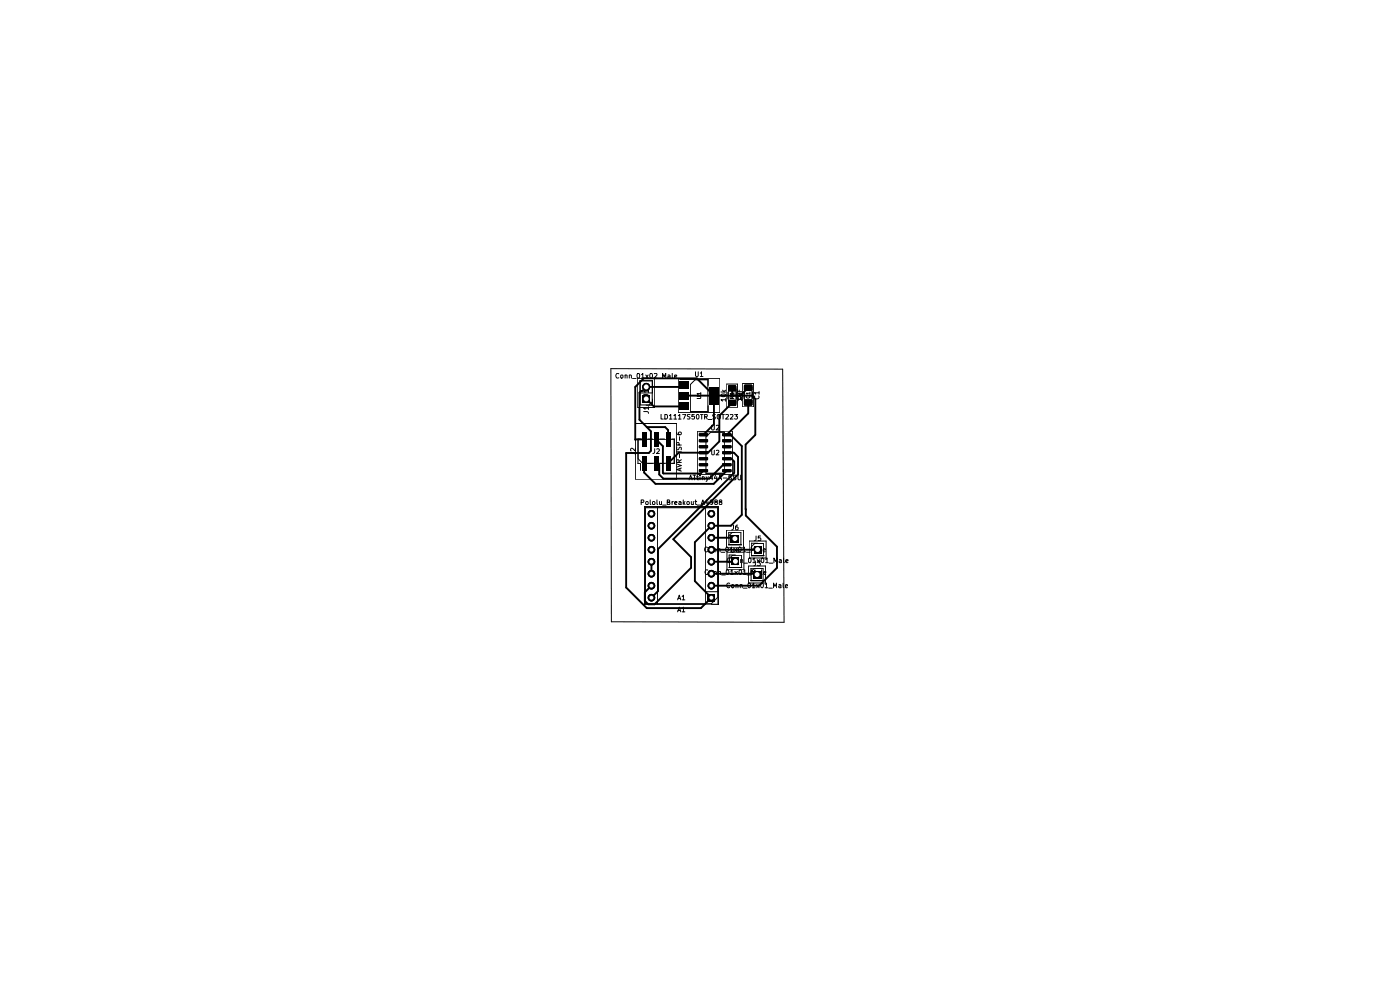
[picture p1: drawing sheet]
<svg xmlns="http://www.w3.org/2000/svg" width="297mm" height="210mm" viewBox="0 0 297 210" stroke-linecap="round" stroke-linejoin="round" font-family="sans-serif">
<g fill="#000">
<path d="M136 96.5h1v3.2h-1zM136 91.5h1v3.1h-1zM136.1 83.7h1.7v1.6h-1.7zM136.1 82h1.7a.85 .85 0 0 1-.9 .8 .85 .85 0 0 1-.8-.8zM136.3 81.4a.85 .85 0 0 1 1-.2 .85 .85 0 0 1 .5 .8h-1.7zM138.6 96.5h1v3.2h-1zM138.6 91.5h1v3.1h-1zM141.1 96.5h1v3.2h-1zM141.1 91.5h1v3.1h-1zM144 83h2v1.5h-2zM144 85.3h2v1.5h-2zM144 80.8h2v1.5h-2z"/>
<path d="M148.1 91.8h1.8l.2 .5-1.9 .1zM148.1 93.1l1.8-.1 .2 .6-1.9 .1zM148.1 94.4l1.8-.1 .2 .5-1.9 .1zM148.1 95.6h1.8l.2 .5-1.9 .1-.1-.1zM148.1 96.9h1.8l.2 .5-1.9 .1zM148.1 98.2l1.8-.1 .2 .5-1.9 .1zM148.1 99.5l1.8-.1 .2 .5-1.9 .1zM150.3 81.9h2v3.8h-2zM153.1 99.5l1.8-.1 .1 .5-1.8 .1zM153.1 98.2l1.8-.1 .1 .5-1.8 .1zM153.1 96.9h1.8l.1 .5-1.8 .1zM153.1 95.6h1.8l.1 .5-1.8 .1-.1-.1z"/>
<path d="M153.1 94.4l1.8-.1 .1 .5-1.8 .1zM153.1 93.1l1.8-.1 .1 .6-1.8 .1zM153.1 91.8h1.8l.1 .5-1.8 .1zM154.3 81.7h1.7v1.1h-1.6zM154.3 84.8l1.6-.1 .1 1.2-1.6 .1zM157.8 81.5h1.6v1.2l-1.6 .1-.2-1.1zM157.7 84.6h1.7v1.3h-1.7zM137.2 116.4h1.6a.8 .8 0 0 1-.8 .8 .8 .8 0 0 1-.8-.8zM137.5 115.9a.8 .8 0 0 1 .9-.2 .8 .8 0 0 1 .4 .7h-1.6zM137.2 119h1.6a.8 .8 0 0 1-.8 .8 .8 .8 0 0 1-.8-.8zM137.5 118.4a.8 .8 0 0 1 .9-.2 .8 .8 0 0 1 .4 .8h-1.6zM137.2 108.8h1.6a.8 .8 0 0 1-.8 .8 .8 .8 0 0 1-.8-.8z"/>
<path d="M137.5 108.3a.8 .8 0 0 1 .9-.2 .8 .8 0 0 1 .4 .7h-1.6zM137.2 111.4h1.6a.8 .8 0 0 1-.8 .8 .8 .8 0 0 1-.8-.8zM137.5 110.8a.8 .8 0 0 1 .9-.2 .8 .8 0 0 1 .4 .8h-1.6zM137.2 113.9h1.6a.8 .8 0 0 1-.8 .8 .8 .8 0 0 1-.8-.8zM137.5 113.3a.8 .8 0 0 1 .9-.1 .8 .8 0 0 1 .4 .7h-1.6zM149.9 119h1.6a.8 .8 0 0 1-.8 .8 .8 .8 0 0 1-.8-.8zM150.2 118.4a.8 .8 0 0 1 .9-.2 .8 .8 0 0 1 .4 .8h-1.6zM149.9 116.4h1.6a.8 .8 0 0 1-.8 .8 .8 .8 0 0 1-.8-.8zM150.2 115.9a.8 .8 0 0 1 .9-.2 .8 .8 0 0 1 .4 .7h-1.6zM149.9 113.9h1.6a.8 .8 0 0 1-.8 .8 .8 .8 0 0 1-.8-.8zM150.2 113.3a.8 .8 0 0 1 .9-.1 .8 .8 0 0 1 .4 .7h-1.6zM149.9 111.4h1.6a.8 .8 0 0 1-.8 .8 .8 .8 0 0 1-.8-.8z"/>
<path d="M150.2 110.8a.8 .8 0 0 1 .9-.2 .8 .8 0 0 1 .4 .8h-1.6zM149.9 108.8h1.6a.8 .8 0 0 1-.8 .8 .8 .8 0 0 1-.8-.8zM150.2 108.3a.8 .8 0 0 1 .9-.2 .8 .8 0 0 1 .4 .7h-1.6zM154.9 113.2h1.7v1.7h-1.7zM155 118h1.7v1.7h-1.7zM159.7 115.5h1.7v1.7h-1.7zM137.2 121.5h1.6a.8 .8 0 0 1-.8 .8 .8 .8 0 0 1-.8-.8zM137.5 121a.8 .8 0 0 1 .9-.2 .8 .8 0 0 1 .4 .7h-1.6zM137.2 124.1h1.6a.8 .8 0 0 1-.8 .8 .8 .8 0 0 1-.8-.8zM137.5 123.5a.8 .8 0 0 1 .9-.2 .8 .8 0 0 1 .4 .8h-1.6zM137.2 126.6h1.6a.8 .8 0 0 1-.8 .8 .8 .8 0 0 1-.8-.8zM137.5 126a.8 .8 0 0 1 .9-.1 .8 .8 0 0 1 .4 .7h-1.6z"/>
<path d="M149.9 125.8h1.7v1.6h-1.7zM149.9 124.1h1.6a.8 .8 0 0 1-.8 .8 .8 .8 0 0 1-.8-.8zM150.2 123.5a.8 .8 0 0 1 .9-.2 .8 .8 0 0 1 .4 .8h-1.6zM149.9 121.5h1.6a.8 .8 0 0 1-.8 .8 .8 .8 0 0 1-.8-.8zM150.2 121a.8 .8 0 0 1 .9-.2 .8 .8 0 0 1 .4 .7h-1.6zM159.6 120.8h1.7v1.7h-1.7z"/>
</g>
<g fill="none" stroke="#000" stroke-width=".21">
<path d="M129.5 78.1l36.4 .1 .3 53.6-36.6-.1zM131.1 79.2a.45 .45 0 0 0-.6 .4 .45 .45 0 0 0 .6 .4M131.6 79.5h.4l-.1 .5h-.3zM132.5 79.5h.4v.6M132.5 79.4v.7M133.4 79.5h.3l.1 .6M133.4 79.4v.7M135.1 79.2l.1-.1a.49 .49 0 0 1 .4 .5 .49 .49 0 0 1-.5 .4l-.1-.3zM135.9 79.4l.3-.3v1M136.9 79.4l.5 .7M137.4 79.4l-.5 .7M137.8 79.2l.1-.1a.49 .49 0 0 1 .4 .5 .49 .49 0 0 1-.5 .4l-.1-.3z"/>
<path d="M138.7 79.2l.3-.1 .2 .3-.6 .7h.6M141.6 79.5l.4 .1v.5M142 79.7l-.5 .2 .2 .2 .3-.1M142.5 79.1v.8l.1 .2M142.9 79.7h.5v-.2l-.5 .1 .1 .4h.4M147.4 78.8v.8l.2 .2 .4-.2v-.8M148.4 79l.3-.2v1M148.4 79.8h.6M133.6 95.9l.9 .1 .2 .3M134 80.2h.8M134.7 94.9v.7l-.8-.7-.3 .2 .1 .4M134.7 89.7h8.7v11.8h-8.7z"/>
<path d="M135.1 80.1h3.6v6.2h-3.6zM135.2 93h7.7v5.1h-6.7l-1-.9zM135.6 80.6h2.7v2.6h-2.7zM135.7 80.7h2.5v4.4l-.6 .7h-1.9zM135.7 93h-.5v5.2h.5v1.4M135.9 80.1h.6M136.2 98.1v1.1h.6v-1.1M136.2 93v-1h.6v1M136.4 83.6h.9l.1 .4M136.4 87.2h.9l.1 .4M137.3 98.2h1M137.3 93h1"/>
<path d="M137.4 82.9h-1l.3 .2M137.4 86.5h-1l.3 .2M137.4 82.6v.5M137.4 86.2v.5M138.3 84.5v1.3h-1.4M138.7 98.1v1.1h.7v-1.1M138.7 93v-1h.7v1M138.7 95v.8l-.3 .3M139.2 95.2l.3-.2 .2 .3-.6 .8h.6M139.4 80.2h.8M139.8 98.2h1M139.8 93h1"/>
<path d="M140.1 87.8v1h.5M140.4 80.1v-1l.3 .7 .4-.7v1M140.9 87.8a.5 .5 0 0 1 .6 .5 .5 .5 0 0 1-.6 .5zM141.3 98.1v1.1h.6v-1.1M141.3 93v-1h.6v1M141.8 88l.3-.2v1M141.8 88.8h.6M142.3 93h.6v5.2h-.6M142.8 88l.3-.2v1M142.8 88.8h.6M143.4 98.3l1 .3-1 .3M143.4 91.6v.3l.4 .2 .5-.1v-.4h-.5v.3l.2 .2"/>
<path d="M143.4 95.7h1M143.4 94.7l.1 .5a.41 .41 0 0 0 .5-.4h.3v.5M143.7 80.2h8.8v7.2h-8.8zM143.8 88l.2-.2v1M143.8 88.8h.5M143.9 97.9v-.4l-.4-.1-.1 .5h1M143.9 94.3v-.5h-.4l-.1 .5h1M144 92.5v.8M144 96.2v.7M144.1 80.4h6v1.2M144.1 99.2v.5M144.4 99.1l-1 .4 1 .3"/>
<path d="M144.4 97.4l-.5 .3M144.7 87.8h.6l-.4 1M146.2 87.8l-.5 .1a.44 .44 0 0 0 .5 .5l-.1 .3h-.4M146.3 81.4l1-.9h2.7v6.6h-3.7zM147.1 87.8h-.4l-.1 .4h.5v.5h-.5M147.7 87.8h.1a.49 .49 0 0 1 .4 .5 .49 .49 0 0 1-.5 .4l-.1-.3zM147.7 83.9h.7l.1 .2-.1 .3h-.7M147.8 91.3h7.5v9.2h-7.5zM148.1 91.5h5.4M148.4 87.8h.6M148.5 83.4h-.8l.2 .2M148.5 83.1v.5"/>
<path d="M148.7 87.8v1M149.3 88.3l.5-.1v-.3l-.5-.1v1M149.6 88.3l.3 .5M150.1 85.9v1.3h-3.8M150.1 88.8h.7M150.6 91.6h2.9v8.6h-3.9v-7.7zM150.8 90.1v.8l.2 .2 .4-.2v-.8M150.8 95.4v.8l.2 .1 .4-.1v-.8M151.6 87.8l-.5 .1a.41 .41 0 0 0 .5 .5l-.1 .3h-.5M151.8 95.5l.4-.1 .1 .2-.5 .7h.5M151.8 90.2l.4-.1 .2 .3-.6 .7h.6M152.1 87.8l.5 .1 .1 .5-.3 .4-.3-.1-.1-.3z"/>
<path d="M152.8 83h1M152.8 83.6a.49 .49 0 0 1 .6-.2 .49 .49 0 0 1 .3 .5 .49 .49 0 0 1-.5 .2 .49 .49 0 0 1-.4-.5zM152.9 87.8h.6M153.1 82.6l.4 .4M153.2 87.8v1M153.8 84.7h-1l.3 .3M153.8 84.4v.6M153.8 82.6l-.4 .3M153.8 87.9l.4-.1 .2 .2-.6 .8h.6M154 81.3h2.3v5h-2.3zM154.2 83.1v1.4M154.3 82.2h1.7v3.2h-1.7z"/>
<path d="M154.8 87.9l.3-.1 .2 .2-.6 .8h.6M155.1 84.4v-.4h-.3l-.1 .4h.8M155.5 83.4h-.8l.2 .2M155.5 83.9l-.4 .3M155.5 83.2v.4M155.7 87.8h.6l-.4 .3 .3 .1v.5h-.5M156.1 83.1v1.4M156.2 82.5v.5h1M156.5 83.4h.7M156.6 82.6v.4M157 84.6l-.1-.5h-.4l-.1 .5h1M157.1 83.4v.4l-.6 .1"/>
<path d="M157.2 84.6h-1l.3 .3M157.2 84.3v.6M157.4 81.2h2.3v5h-2.3zM157.4 83.3h-1l.3 .3M157.4 84l-.4 .3M157.6 83v1.4M157.8 82.1h1.5v3.2h-1.5zM158.2 83.8a.35 .35 0 0 0 .3 .5 .35 .35 0 0 0 .3-.5M158.9 83.3h-.8l.2 .2M158.9 83.1v.4M159.5 83v1.4M160 83.9a.44 .44 0 0 0 .4 .6 .44 .44 0 0 0 .4-.6"/>
<path d="M160.9 83.2h-1l.3 .3M160.9 82.9v.6M135.9 106.4h.5v-.5h-.5v1M136.5 107.3h15.8v20.8h-15.8zM136.8 107.5h15.2v19.1l-1.3 1.3h-13.9zM136.9 106.3h.4v.5l-.3 .1-.2-.2zM137.8 105.9v.9l.1 .1M138.3 106.3h.4v.5h-.4zM139.2 105.9v.9l.2 .1M139.3 107.4v20.6M139.8 106.2v.6h.4M140.2 106.2v.7"/>
<path d="M140.4 107h.8M141.4 106.4l.5-.1-.1-.4h-.4v1h.4l.2-.3-.3-.2M142.4 106.2v.7M142.7 106.2l-.3 .2M143 106.6l.5-.1-.1-.2-.3-.1-.1 .2v.4h.4M143.9 106.3h.4v.6l-.4-.1v-.2l.4-.1M144.8 105.9v1M144.9 106.5l.3 .4M145.2 106.2l-.4 .4M145.6 106.3h.4v.5h-.4zM146 101.6l.4-1 .3 1M146.1 101.4h.5"/>
<path d="M146.5 106.2v.6h.4M146.9 100.6h.5M146.9 106.2v.7M147.2 100.6v1M147.3 106.2h.3M147.4 105.9v.9l.2 .1M147.6 101h.4M147.8 107h.7M147.8 100.6v.9l.2 .1M148.3 100.6v.1M148.3 101v.6M148.6 106.9l.3-1 .4 1"/>
<path d="M148.7 106.6h.5M148.8 101.1l.4-.1 .1 .6M148.8 101v.6M149.5 107.4v20.6h-12.8v-20.6h15.4v17.9h-2.6M149.6 100.3h3.9M149.6 101l.3 .6M149.8 105.8l-.2 .8h.6M149.9 116a.44 .44 0 0 0-.6 .4 .44 .44 0 0 0 .6 .4M150 106.2v.7M150.1 101l-.5 1M150.4 116.3l.3-.1 .1 .2v.3l-.1 .2-.4-.2zM150.7 100.6l-.3 .7h.7"/>
<path d="M150.9 101v.6M151.1 106.3l-.2 .2h-.3l-.1-.5 .4-.1 .2 .2-.1 .5-.4 .3M151.3 116.3h.3l.1 .6M151.3 116.2v.7M151.6 100.6l-.2 .7h.6M151.6 106.3l-.1-.2 .1-.2h.3l.1 .3a.4 .4 0 0 0-.4 .2 .4 .4 0 0 0 0 .4h.4v-.3l-.2-.2M151.9 101v.6M152.2 116.3h.4v.6M152.3 101.6l.3-1 .3 1M152.3 101.4h.5M152.6 106.3l-.2-.2 .2-.2h.3v.3a.4 .4 0 0 0-.4 .2 .4 .4 0 0 0 0 .4h.4l.1-.3-.2-.2M152.8 117h.8"/>
<path d="M153.3 101.3h.7M153.9 116l.1-.1a.48 .48 0 0 1 .4 .5 .48 .48 0 0 1-.5 .4l-.1-.3zM153.9 112.3h3.6v3.6h-3.6zM154.1 117.1h3.5v3.6h-3.5zM154.4 115.4h2.7zM154.5 115.4v-1.9l.6-.7h1.9v2.6M154.7 118.3a.45 .45 0 0 0-.6 .4 .45 .45 0 0 0 .6 .4M154.7 116.2l.3-.3v1M154.7 116.9h.6M155 100.7h-.5a.43 .43 0 0 0 .5 .6l-.1 .3h-.5M155.2 118.6h.4l-.1 .5h-.3zM155.2 114.4l.9 .1 .1 .3"/>
<path d="M155.2 113.5l.3 .5h.5l.2-.2-.1-.3h-.5v.3l.2 .2M155.3 119.2l.9 .1 .1 .3M155.4 111.2v.7l-.3 .3M155.5 116v.9l-.4 .1M155.6 116.2l.6 .7M155.6 118.3h.7M155.7 112.8h-1.3v1.3M155.9 117.6h-1.4v1.3M156 100.7h-.6a.43 .43 0 0 0 .5 .6v.3h-.5M156 118.2v.6l-.7-.2M156.1 118.6h.4v.6M156.1 118.5v.7"/>
<path d="M156.2 116.2l-.6 .7M156.2 116l-.2 .7h.6M156.3 111.2l-.4 .3v.5l.2 .2 .3-.1v-.3l-.2-.2-.3 .2M156.4 100.6v.8l.2 .2 .4-.2v-.8M156.4 116.4v.6M156.6 116l.1-.1a.48 .48 0 0 1 .4 .5 .48 .48 0 0 1-.5 .4l-.1-.3zM157 118.6h.3l.1 .6M157 118.5v.7M157.4 116.2l.3-.3v1M157.4 116.9h.6M157.6 119.3h.8M158.2 117h.8"/>
<path d="M158.6 119.9h3.6v3.6h-3.6zM158.7 118.3l.1-.1a.49 .49 0 0 1 .4 .5 .49 .49 0 0 1-.5 .4l-.1-.3zM158.7 114.6h3.6v3.6h-3.6zM159.2 116.9v-1l.3 .7 .4-.7v1M159.2 117.7h2.7zM159.3 117.7v-1.9l.6-.7h1.9v2.6M159.5 118.5l.3-.3v1M159.5 119.2h.6M160 116.7l.9 .1 .1 .3M160 115.8v.5h.5l-.1-.4 .4-.2 .2 .2-.1 .4M160.1 118.8v.7l-.3 .3M160.2 113.5v.9l-.4 .1"/>
<path d="M160.3 116.3h.4l.1 .6M160.5 118.5l.5 .7M160.5 118.8h.6l-.3 .4 .3 .1v.4h-.6M160.5 115.1h-1.3v1.3M160.8 116.4l-.5 .2 .2 .3 .3-.1M161 118.5l-.5 .7M161.2 113.5h-.5v.5h.4l.1 .3-.2 .2-.3-.1M161.3 115.9v.8l.1 .2M161.4 118.2h.1a.49 .49 0 0 1 .4 .5 .49 .49 0 0 1-.5 .4l-.1-.3zM161.7 116.6l.5-.2v-.1l-.3-.1-.2 .2 .1 .4h.4M162.3 118.5l.2-.3v1M162.3 119.2h.5"/>
<path d="M163 119.3h.8M164 119.2v-1l.3 .7 .4-.7v1M165.2 118.6h.3l.1 .6M165.6 118.8l-.5 .1 .1 .2h.4M166.1 118.2v.9l.1 .1M166.5 118.9l.5-.1v-.2l-.3-.1-.2 .2 .1 .4h.4M143.6 127.1l.3-1 .4 1M143.6 129.6l.3-1 .4 1M143.7 126.8h.5M143.7 129.3h.5M144.6 126.3l.2-.2v1M144.6 128.9l.2-.3v1"/>
<path d="M144.6 127.1h.5M144.6 129.6h.5M150 120.8a.44 .44 0 0 0-.6 .4 .44 .44 0 0 0 .6 .4M150.5 121.1l.2-.1 .2 .2v.3l-.2 .2-.3-.2zM151.4 121.1h.3l.1 .6M151.4 121v.7M152.1 126.6v1.4h-1.4M152.3 121.1h.3l.1 .6M152.9 121.8h.8M154 120.8l.1-.1a.48 .48 0 0 1 .4 .5 .48 .48 0 0 1-.5 .4l-.1-.3zM154.5 120.2h2.7zM154.6 120.2v-1.9l.6-.7h1.9v2.6"/>
<path d="M154.6 123.6a.44 .44 0 0 0-.6 .4 .44 .44 0 0 0 .6 .4M154.8 121l.3-.3v1M154.8 121.7h.6M155.1 123.9l.3-.1 .1 .2-.1 .4h-.3zM155.7 121l.6 .7M156 123.9h.3l.1 .6M156 123.8v.7M156.3 121l-.6 .7M156.7 120.8l.1-.1a.48 .48 0 0 1 .4 .5 .48 .48 0 0 1-.5 .4l-.1-.3zM156.9 123.9h.4v.6M156.9 123.8v.7M157.5 124.6h.8"/>
<path d="M157.6 121l.2-.3v1M157.6 121.7h.5M158.3 121.8h.8M158.6 123.6l.1-.1a.49 .49 0 0 1 .4 .5 .49 .49 0 0 1-.5 .4l-.1-.3zM159.2 121.1l.6-.7h1.9v2.6M159.3 121.7v-1l.3 .7 .4-.7v1M159.4 123.8l.3-.3v1M159.4 124.5h.6M159.9 122l.9 .1 .1 .3M159.9 121.7v-.7l.4 .4 .1-.3h.5l-.1 .6M160.3 123.8l.6 .7M160.4 120.4h-1.3v2.6h2.7h-2.7"/>
<path d="M160.5 121.1h.3l.1 .6M160.9 121.3l-.5 .1 .2 .3 .3-.1M160.9 123.8l-.6 .7M161.3 123.6l.1-.1a.49 .49 0 0 1 .4 .5 .49 .49 0 0 1-.5 .4l-.1-.3zM161.4 120.7v.8l.1 .2M161.8 121.4l.5-.1v-.2l-.3-.1-.2 .2 .1 .4h.4M162.1 123.8l.3-.3v1M162.1 124.5h.6M162.9 124.6h.8M163.9 124.5v-1l.3 .7 .4-.7v1M165.1 123.9h.3l.1 .6M165.5 124.1l-.5 .2 .2 .2 .3-.1"/>
<path d="M166 123.5v.8l.1 .2M166.4 124.2l.5-.1-.1-.3-.3 .1-.1 .4 .2 .2 .3-.1"/>
</g>
<g fill="none" stroke="#000" stroke-width=".4">
<path d="M136.5 98.1v2l2.4 2.4h12.3l2.8-2.8M136.9 84.5l1.7 1.6h6.4M136.9 84.5l.7 .7M136.9 84.5l-.3 .3M137.1 90.5h3.9l.6 .6-.1 2M139 93.8v-.7l1.5 1.4v5.7l.1 .1h7.9l.6-.6M139 98.1h.4l.3 .3v2.1l.9 .9h9.7l3-3h.7M145 83.8h14.4l.7 .7v7.6l-2.1 2.1 .1 15 6.6 6.6v4.5l-3.8 3.8h-10.2M145.5 81.5h-.5l-.5 .5h-7.6l-1.4 1.2v5.7l1.6 1.6M149.1 92.1l2.2-2.2v-6.1l-3.6-3.7h-11.3l-1.8 1.9v11.1h1.9M154 95.9h1.5l.9 .9v3.7l-13.7 13.7 3.8 3.8v2.3l-7.8 7.7h-1.3l-.7-.7v-1.8l1.3-1.4M154 97.2h1l.6 .6v2.4l-16.2 16.1v8.9l-1.4 1.4"/>
<path d="M155.2 85.3l-2.8 2.8v5.4l-2.3 2.4h-6.3l-2.2 2.2M155.2 82.3l-.2 1.5M158.6 85.3v2.3l-4.6 4.5h.8l2.4 2.4v14.6l-2.3 2.3h-4.2l-3.4 3.5v8.2l3.4 3.5-2.2 2.2h-11.4l-4.4-4.4v-28.5h4.8l.4-.4v-4.1l-.8-.9M158.6 82.1l-1.7 1.7M138 119v2.5M150.7 113.9h4.6M155.9 118.9h-5.1M160.5 116.4h-9.8M150.7 121.5h9.6l.1 .2"/>
</g>
<g fill="#fff">
<circle cx="150.7" cy="126.6" r=".41"/>
<circle cx="150.7" cy="124.1" r=".41"/>
<circle cx="150.7" cy="121.5" r=".41"/>
<circle cx="150.7" cy="119" r=".41"/>
<circle cx="160.4" cy="121.7" r=".52"/>
<circle cx="155.9" cy="118.9" r=".52"/>
<circle cx="160.5" cy="116.4" r=".52"/>
<circle cx="138" cy="116.4" r=".41"/>
<circle cx="138" cy="119" r=".41"/>
<circle cx="138" cy="121.5" r=".41"/>
<circle cx="138" cy="124.1" r=".41"/>
<circle cx="138" cy="126.6" r=".41"/>
<circle cx="138" cy="108.8" r=".41"/>
<circle cx="138" cy="111.4" r=".41"/>
<circle cx="138" cy="113.9" r=".41"/>
<circle cx="136.9" cy="84.5" r=".52"/>
<circle cx="136.9" cy="82" r=".52"/>
<circle cx="150.7" cy="116.4" r=".41"/>
<circle cx="150.7" cy="113.9" r=".41"/>
<circle cx="150.7" cy="111.4" r=".41"/>
<circle cx="150.7" cy="108.8" r=".41"/>
<circle cx="155.7" cy="114.1" r=".52"/>
</g>
</svg>
